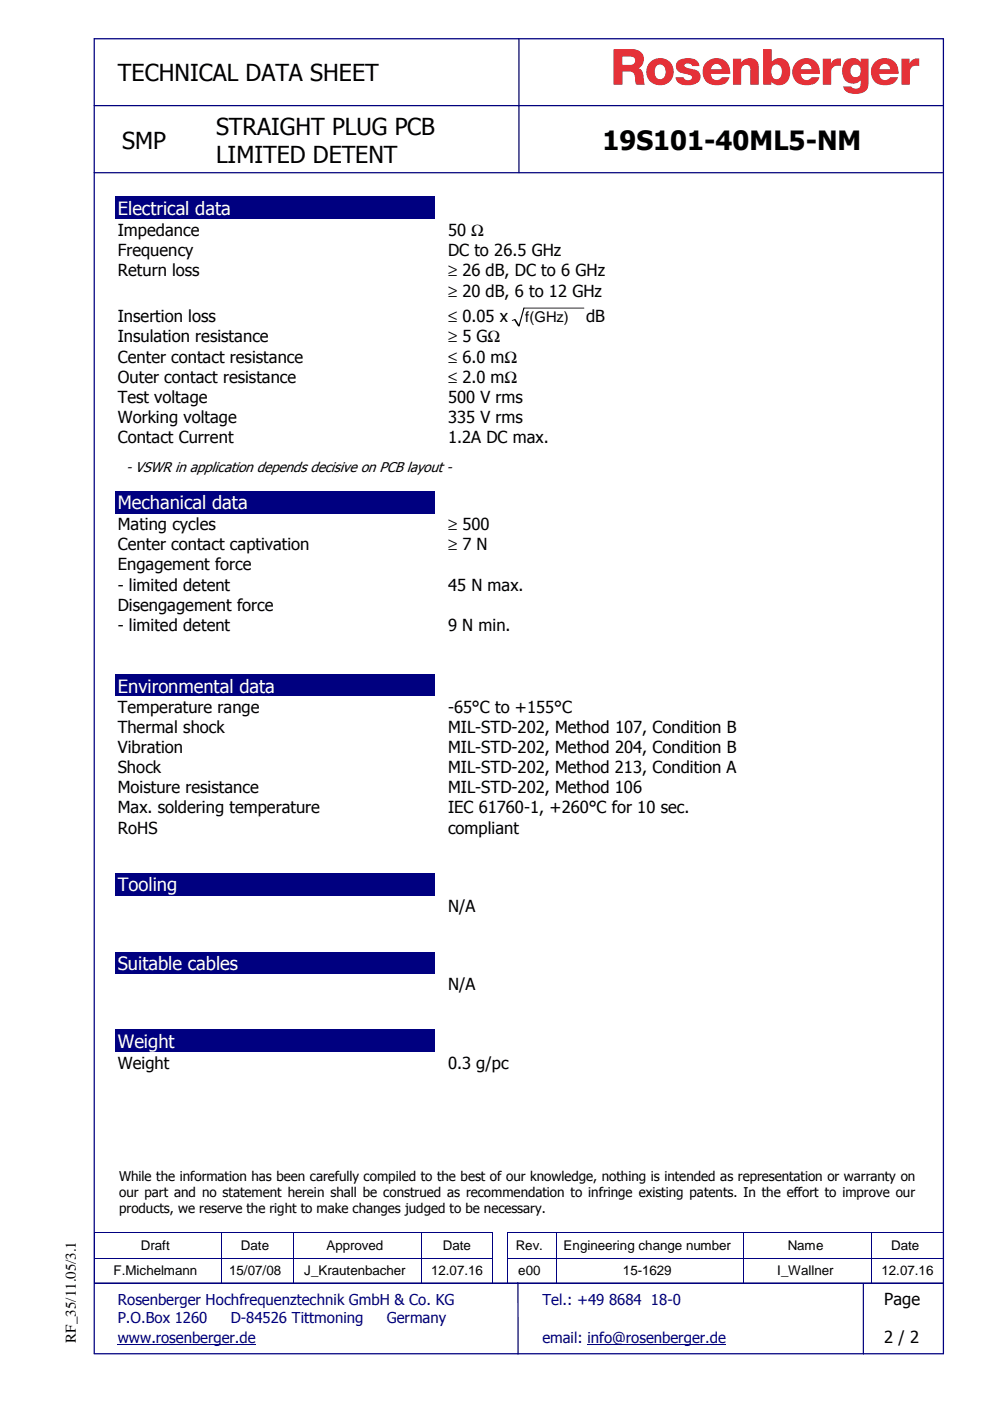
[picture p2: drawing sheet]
<svg xmlns="http://www.w3.org/2000/svg" width="210mm" height="297mm" viewBox="0 0 210 297" stroke-linecap="round" stroke-linejoin="round" font-family="sans-serif">
<defs><g id="words">
<text font-size="5.6" x="127.8" y="31.9">19S101-40ML5-NM</text>
<g font-size="5">
<text x="25" y="17.1">TECHNICAL DATA SHEET</text>
<text x="45.8" y="28.6">STRAIGHT PLUG PCB</text>
<text x="25.9" y="31.6">SMP</text>
<text x="45.8" y="34.5">LIMITED DETENT</text>
</g>
<g font-size="3.9" fill="#fff">
<text x="25" y="45.6">Electrical data</text>
<text x="25" y="108">Mechanical data</text>
<text x="25" y="146.9">Environmental data</text>
<text x="25" y="189">Tooling</text>
<text x="25" y="205.6">Suitable cables</text>
<text x="25" y="222.2">Weight</text>
</g>
<g font-size="3.5">
<text x="25" y="50">Impedance</text>
<text x="95" y="50">50 Ω</text>
<text x="25" y="54.2">Frequency</text>
<text x="25" y="58.5">Return loss</text>
<text x="95" y="54.2">DC to 26.5 GHz</text>
<text x="95" y="58.5">≥ 26 dB, DC to 6 GHz</text>
<text x="95" y="62.9">≥ 20 dB, 6 to 12 GHz</text>
<text x="25" y="68.2">Insertion loss</text>
<text x="95" y="68.2">≤ 0.05 x</text>
<text x="124.2" y="68.2">dB</text>
<text x="25" y="72.6">Insulation resistance</text>
<text x="25" y="76.9">Center contact resistance</text>
<text x="95" y="72.6">≥ 5 GΩ</text>
<text x="95" y="76.9">≤ 6.0 mΩ</text>
<text x="25" y="81.2">Outer contact resistance</text>
<text x="95" y="81.2">≤ 2.0 mΩ</text>
<text x="25" y="85.5">Test voltage</text>
<text x="25" y="89.7">Working voltage</text>
<text x="95" y="85.5">500 V rms</text>
<text x="95" y="89.7">335 V rms</text>
<text x="25" y="94">Contact Current</text>
<text x="95" y="94">1.2A DC max.</text>
<text x="25" y="112.4">Mating cycles</text>
<text x="95" y="112.4">≥ 500</text>
<text x="25" y="116.7">Center contact captivation</text>
<text x="95" y="116.7">≥ 7 N</text>
<text x="25" y="120.9">Engagement force</text>
<text x="25" y="125.2">- limited detent</text>
<text x="95" y="125.2">45 N max.</text>
<text x="25" y="129.5">Disengagement force</text>
<text x="25" y="133.7">- limited detent</text>
<text x="95" y="133.7">9 N min.</text>
<text x="25" y="151.2">Temperature range</text>
<text x="25" y="155.4">Thermal shock</text>
<text x="95" y="151.2">-65°C to +155°C</text>
<text x="95" y="155.4">MIL-STD-202, Method 107, Condition B</text>
<text x="25" y="159.7">Vibration</text>
<text x="95" y="159.7">MIL-STD-202, Method 204, Condition B</text>
<text x="25" y="164">Shock</text>
<text x="95" y="164">MIL-STD-202, Method 213, Condition A</text>
<text x="25" y="168.2">Moisture resistance</text>
<text x="25" y="172.5">Max. soldering temperature</text>
<text x="95" y="168.2">MIL-STD-202, Method 106</text>
<text x="95" y="172.5">IEC 61760-1, +260°C for 10 sec.</text>
<text x="25" y="176.7">RoHS</text>
<text x="95" y="176.7">compliant</text>
<text x="95" y="193.3">N/A</text>
<text x="95" y="209.9">N/A</text>
<text x="25" y="226.6">Weight</text>
<text x="95" y="226.6">0.3 g/pc</text>
<text x="187.5" y="276.6">Page</text>
<text x="187.5" y="284.8">2 / 2</text>
</g>
<g font-size="3.2" fill="#000080">
<text x="25" y="276.6">Rosenberger Hochfrequenztechnik GmbH &amp; Co. KG</text>
<text x="25" y="280.6">P.O.Box 1260</text>
<text x="48.9" y="280.6">D-84526 Tittmoning</text>
<text x="82" y="280.6">Germany</text>
<text x="115" y="276.6">Tel.: +49 8684 18-0</text>
<text x="25" y="284.8">www.rosenberger.de</text>
<text x="115" y="284.8">email: info@rosenberger.de</text>
</g>
<text font-size="3.2" x="16.1" y="284.6" transform="rotate(-90 16.1 284.6)">RF_35/11.05/3.1</text>
<text font-size="3.1" x="111.4" y="68.3">f(GHz)</text>
<text font-size="3" x="26.8" y="100.1">- VSWR in application depends decisive on PCB layout -</text>
<g font-size="2.8">
<text x="25.3" y="250.4">While the information has been carefully compiled to the best of our knowledge, nothing is intended as representation or warranty on</text>
<text x="25.3" y="253.7">our part and no statement herein shall be construed as recommendation to infringe existing patents. In the effort to improve our</text>
<text x="25.3" y="257.2">products, we reserve the right to make changes judged to be necessary.</text>
<text x="29.9" y="265">Draft</text>
<text x="51.1" y="265">Date</text>
<text x="69.2" y="265">Approved</text>
<text x="93.9" y="265">Date</text>
<text x="109.3" y="265">Rev.</text>
<text x="119.5" y="265">Engineering change number</text>
<text x="167" y="265">Name</text>
<text x="188.9" y="265">Date</text>
<text x="24.1" y="270.4">F.Michelmann</text>
<text x="48.6" y="270.4">15/07/08</text>
<text x="64.5" y="270.4">J_Krautenbacher</text>
<text x="91.4" y="270.4">12.07.16</text>
<text x="109.9" y="270.4">e00</text>
<text x="132.1" y="270.4">15-1629</text>
<text x="164.8" y="270.4">I_Wallner</text>
<text x="186.9" y="270.4">12.07.16</text>
</g>
</g></defs>
<g fill="#e53138">
<path d="M180.7 13.9a1.19 1.19 0 0 1 1.5 0 1.19 1.19 0 0 1 .3 1.5 1.14 1.14 0 0 1-1.4 1 1.14 1.14 0 0 1-.8-1.5z"/>
<path d="M155.4 12.4h1.7v.9a2.03 2.03 0 0 1 2.5-.9 2.03 2.03 0 0 1 1.3 2.3v3.2h-1.8v-2.7a1.04 1.04 0 0 0-1-1.4 1.04 1.04 0 0 0-1 1.4v2.7h-1.7z"/>
<path d="M174.5 12.4h1.7v1.1a1.84 1.84 0 0 1 2.1-1.1v1.6a1.43 1.43 0 0 0-2.1 1.5v2.4h-1.7z"/>
<path d="M191.1 12.4h1.7v1.1a1.86 1.86 0 0 1 2.1-1.1v1.6a1.39 1.39 0 0 0-1.5 .1 1.39 1.39 0 0 0-.5 1.4v2.4h-1.8z"/>
<path d="M143.6 13.1a3.4 3.4 0 0 1 4.4 .1l.3 .8h-1.6a.94 .94 0 0 0-1.6-.1 2.41 2.41 0 0 0 1.9 .8 1.62 1.62 0 0 1 1.6 1.6 1.62 1.62 0 0 1-1.5 1.6 3.4 3.4 0 0 1-3.7-.9l-.2-.6h1.7a.94 .94 0 0 0 .9 .6 .94 .94 0 0 0 .9-.6 1.67 1.67 0 0 0-1.4-.7 1.78 1.78 0 0 1-2-2z"/>
<path d="M179.1 13.1a3.5 3.5 0 0 0 .3 4.1 2.25 2.25 0 0 0 3.1-.2v.4a1.13 1.13 0 0 1-.7 1.3 1.13 1.13 0 0 1-1.3-.4h-1.7a2.22 2.22 0 0 0 2.6 1.6 2.3 2.3 0 0 0 2.7-2.9v-4.6h-1.6v.8a2.14 2.14 0 0 0-3.4-.1zM180.7 13.9a1.19 1.19 0 0 1 1.5 0 1.19 1.19 0 0 1 .3 1.5 1.14 1.14 0 0 1-1.4 1 1.14 1.14 0 0 1-.8-1.5z"/>
<path d="M130.1 10.4v7.5h1.9v-2.7h.9a1.4 1.4 0 0 1 1.8 1.7v.3a.67 .67 0 0 0 .4 .7h1.6l-.3-1.5a1.89 1.89 0 0 0-1-1.9 2.18 2.18 0 0 0 1-2.7 2.18 2.18 0 0 0-2.5-1.4zM132 12h1.4a.92 .92 0 0 1 1.2 .7 .92 .92 0 0 1-1 1.1h-1.6z"/>
<path d="M161.8 10.4v7.5h1.7v-.6a2.3 2.3 0 0 0 2.6 .6 2.3 2.3 0 0 0 1.4-2.3 2.62 2.62 0 0 0-2.2-3.3 2 2 0 0 0-1.7 .8v-2.7zM164 13.9a1.16 1.16 0 0 1 1.4 0 1.16 1.16 0 0 1 .4 1.3 1.25 1.25 0 0 1-.4 1.2 1.25 1.25 0 0 1-1.3 .3 2.02 2.02 0 0 1-.1-2.8z"/>
<path d="M149.8 13.2a2.9 2.9 0 0 0-.5 3.5 2.9 2.9 0 0 0 3.4 1.3l.4-.1a2.04 2.04 0 0 0 1.6-1.5h-.3a1.72 1.72 0 0 0-1.8 .4 1.21 1.21 0 0 1-1.3 0 1.21 1.21 0 0 1-.6-1.1h4.1a2.89 2.89 0 0 0-1.6-3.1 2.89 2.89 0 0 0-3.4 .6zM151 14a1.12 1.12 0 0 1 1.3-.4 1.12 1.12 0 0 1 .7 1.1h-2.3z"/>
<path d="M168.9 13.2a2.85 2.85 0 0 0-.6 3.4 2.85 2.85 0 0 0 3.2 1.5 2.26 2.26 0 0 0 2.2-1.7h-.3a1.73 1.73 0 0 0-1.7 .4 1.23 1.23 0 0 1-1.9-1.1h4a2.84 2.84 0 0 0-1.5-3.1 2.84 2.84 0 0 0-3.4 .6zM170.1 14a1.11 1.11 0 0 1 1.2-.4 1.11 1.11 0 0 1 .8 1.1h-2.3z"/>
<path d="M185.5 13.2a2.92 2.92 0 0 0-.4 3.6 2.92 2.92 0 0 0 3.5 1.2l.7-.3 .6-.4 .5-.9h-.3a1.8 1.8 0 0 0-1.8 .4 1.22 1.22 0 0 1-1.3 0 1.22 1.22 0 0 1-.6-1.1h4a2.88 2.88 0 0 0-1.5-3.1 2.88 2.88 0 0 0-3.4 .6zM186.7 14a1.15 1.15 0 0 1 1.3-.4 1.15 1.15 0 0 1 .8 1.1h-2.4z"/>
<path d="M137 15.2a2.95 2.95 0 0 0 5.9 0 2.95 2.95 0 0 0-5.9 0zM139.2 13.9a1.21 1.21 0 0 1 1.5 0 1.21 1.21 0 0 1 .4 1.3 1.25 1.25 0 0 1-1.7 1.5 2.01 2.01 0 0 1-.2-2.8z"/>
</g>
<path d="M25 285.1h29.3M124.5 285.1h29.5" fill="none" stroke="#000080" stroke-width=".21"/>
<path d="M20 8.2h180v278.8h-180zM110 8.2v28.4M20 22.4h180M20 36.6h180M20 272h180M109.8 271.9l.1 15.2M183 272.2v14.9" fill="none" stroke="#000080" stroke-width=".26"/>
<path d="M13.1 261.2h4.6v25.4h-4.6z" fill-rule="evenodd" fill="#fff"/>
<path d="M109.2 67.7l-.6 .2M123.8 65.3h-12.7l-1 3.8" fill="none" stroke="#000" stroke-width=".21"/>
<path d="M109.2 67.8l.8 1.3" fill="none" stroke="#000" stroke-width=".3"/>
<g fill="#000080">
<path d="M24.5 41.7h67.7v4.7h-67.7z"/>
<path d="M24.5 104.1h67.7v4.7h-67.7z"/>
<path d="M24.5 143h67.7v4.7h-67.7z"/>
<path d="M24.5 185.1h67.7v4.7h-67.7z"/>
<path d="M24.5 201.8h67.7v4.6h-67.7z"/>
<path d="M24.5 218.4h67.7v4.7h-67.7z"/>
<path d="M19.9 261.2h.2v.2h-.2z"/>
</g>
<path d="M20.1 261.3h26.8" fill="none" stroke="#000080" stroke-width=".21"/>
<path d="M46.9 261.2h.1v.2h-.1z" fill="#000080"/>
<path d="M47 261.3h15.1" fill="none" stroke="#000080" stroke-width=".21"/>
<path d="M62.1 261.2h.2v.2h-.2z" fill="#000080"/>
<path d="M62.3 261.3h26.9" fill="none" stroke="#000080" stroke-width=".21"/>
<path d="M89.2 261.2h.2v.2h-.2z" fill="#000080"/>
<path d="M89.4 261.3h15" fill="none" stroke="#000080" stroke-width=".21"/>
<g fill="#000080">
<path d="M104.4 261.2h.2v.2h-.2z"/>
<path d="M107.6 261.2h.1v.2h-.1z"/>
</g>
<path d="M107.7 261.3h10.1" fill="none" stroke="#000080" stroke-width=".21"/>
<path d="M117.8 261.2h.2v.2h-.2z" fill="#000080"/>
<path d="M118 261.3h39.6" fill="none" stroke="#000080" stroke-width=".21"/>
<path d="M157.6 261.2h.2v.2h-.2z" fill="#000080"/>
<path d="M157.8 261.3h27" fill="none" stroke="#000080" stroke-width=".21"/>
<path d="M184.8 261.2h.2v.2h-.2z" fill="#000080"/>
<path d="M185 261.3h14.9" fill="none" stroke="#000080" stroke-width=".21"/>
<path d="M199.9 261.2h.2v.2h-.2z" fill="#000080"/>
<path d="M20 261.4v5.3M46.9 261.4v5.3M62.2 261.4v5.3M89.3 261.4v5.3M104.5 261.4v5.3M107.7 261.4v5.3M117.9 261.4v5.3M157.7 261.4v5.3M184.9 261.4v5.3M200 261.4v5.3" fill="none" stroke="#000080" stroke-width=".21"/>
<path d="M19.9 266.7h.2v.2h-.2z" fill="#000080"/>
<path d="M20.1 266.8h26.8" fill="none" stroke="#000080" stroke-width=".21"/>
<path d="M46.9 266.7h.1v.2h-.1z" fill="#000080"/>
<path d="M47 266.8h15.1" fill="none" stroke="#000080" stroke-width=".21"/>
<path d="M62.1 266.7h.2v.2h-.2z" fill="#000080"/>
<path d="M62.3 266.8h26.9" fill="none" stroke="#000080" stroke-width=".21"/>
<path d="M89.2 266.7h.2v.2h-.2z" fill="#000080"/>
<path d="M89.4 266.8h15" fill="none" stroke="#000080" stroke-width=".21"/>
<g fill="#000080">
<path d="M104.4 266.7h.2v.2h-.2z"/>
<path d="M107.6 266.7h.1v.2h-.1z"/>
</g>
<path d="M107.7 266.8h10.1" fill="none" stroke="#000080" stroke-width=".21"/>
<path d="M117.8 266.7h.2v.2h-.2z" fill="#000080"/>
<path d="M118 266.8h39.6" fill="none" stroke="#000080" stroke-width=".21"/>
<path d="M157.6 266.7h.2v.2h-.2z" fill="#000080"/>
<path d="M157.8 266.8h27" fill="none" stroke="#000080" stroke-width=".21"/>
<path d="M184.8 266.7h.2v.2h-.2z" fill="#000080"/>
<path d="M185 266.8h14.9" fill="none" stroke="#000080" stroke-width=".21"/>
<path d="M199.9 266.7h.2v.2h-.2z" fill="#000080"/>
<path d="M20 266.9v5.2" fill="none" stroke="#000080" stroke-width=".21"/>
<path d="M19.9 272.1h.2v.1h-.2z" fill="#000080"/>
<path d="M20.1 272.2h26.8M46.9 266.9v5.2" fill="none" stroke="#000080" stroke-width=".21"/>
<path d="M46.9 272.1h.1v.1h-.1z" fill="#000080"/>
<path d="M47 272.2h15.1M62.2 266.9v5.2" fill="none" stroke="#000080" stroke-width=".21"/>
<path d="M62.1 272.1h.2v.1h-.2z" fill="#000080"/>
<path d="M62.3 272.2h26.9M89.3 266.9v5.2" fill="none" stroke="#000080" stroke-width=".21"/>
<path d="M89.2 272.1h.2v.1h-.2z" fill="#000080"/>
<path d="M89.4 272.2h15M104.5 266.9v5.2" fill="none" stroke="#000080" stroke-width=".21"/>
<path d="M104.4 272.1h.2v.1h-.2z" fill="#000080"/>
<path d="M104.6 272.2h3M107.7 266.9v5.2" fill="none" stroke="#000080" stroke-width=".21"/>
<path d="M107.6 272.1h.1v.1h-.1z" fill="#000080"/>
<path d="M107.7 272.2h10.1M117.9 266.9v5.2" fill="none" stroke="#000080" stroke-width=".21"/>
<path d="M117.8 272.1h.2v.1h-.2z" fill="#000080"/>
<path d="M118 272.2h39.6M157.7 266.9v5.2" fill="none" stroke="#000080" stroke-width=".21"/>
<path d="M157.6 272.1h.2v.1h-.2z" fill="#000080"/>
<path d="M157.8 272.2h27M184.9 266.9v5.2" fill="none" stroke="#000080" stroke-width=".21"/>
<path d="M184.8 272.1h.2v.1h-.2z" fill="#000080"/>
<path d="M185 272.2h14.9M200 266.9v5.2" fill="none" stroke="#000080" stroke-width=".21"/>
<path d="M199.9 272.1h.2v.1h-.2z" fill="#000080"/>
<use href="#words"/>
</svg>
